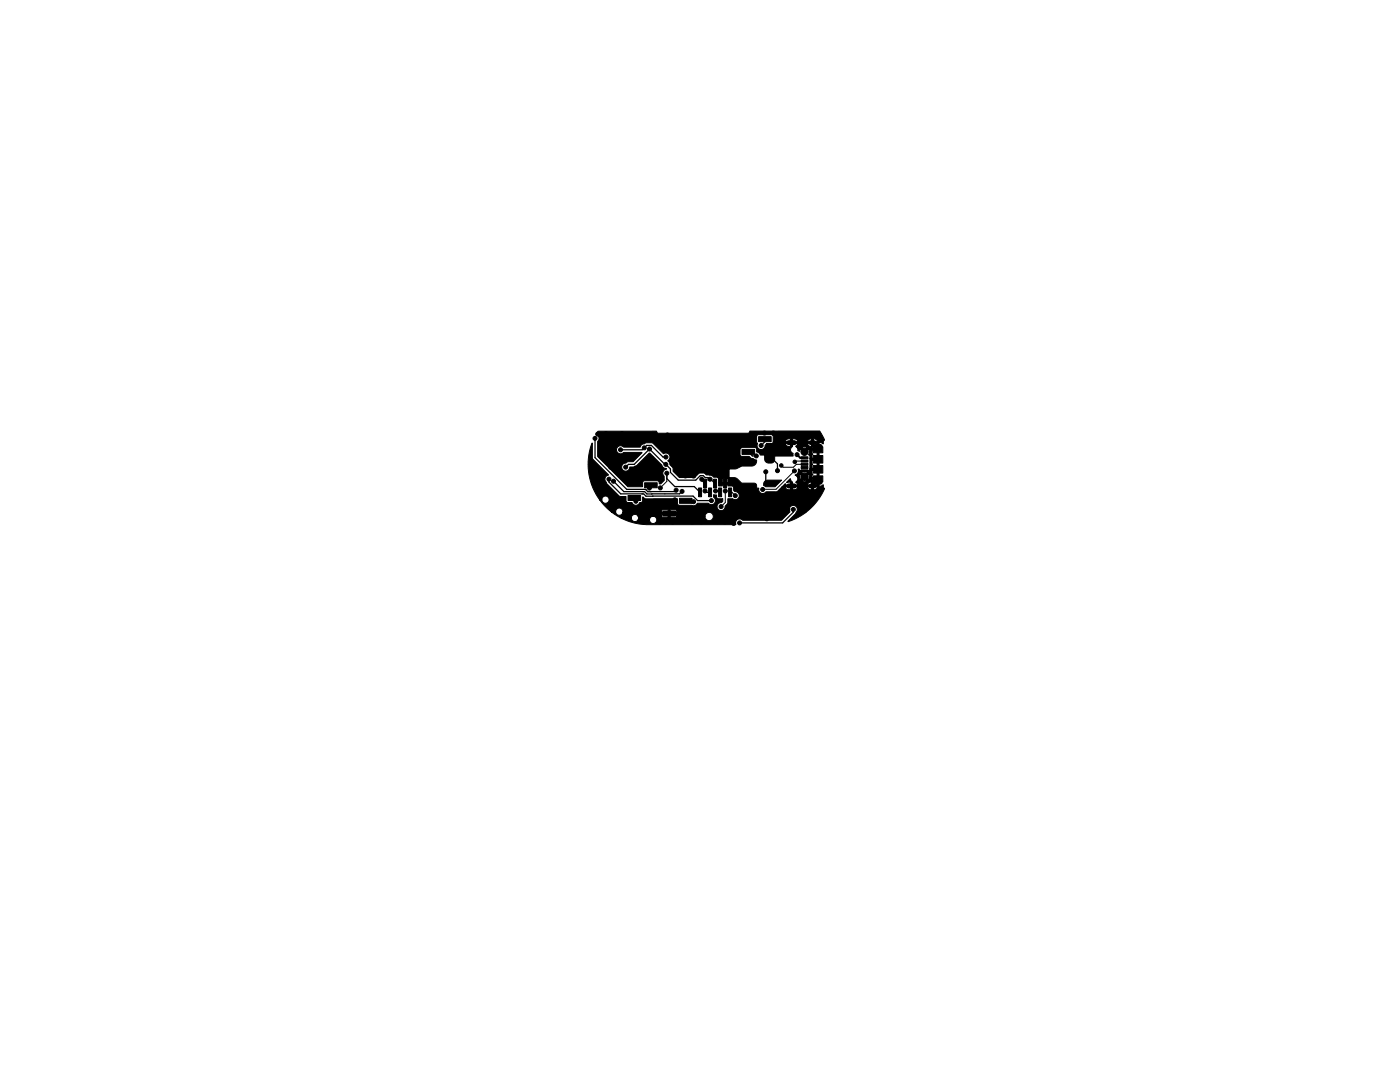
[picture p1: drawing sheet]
<svg xmlns="http://www.w3.org/2000/svg" width="279mm" height="216mm" viewBox="0 0 279 216" stroke-linecap="round" stroke-linejoin="round" font-family="sans-serif">
<path d="M157.4 88.3h1.1M157.4 97h1.1M161.8 88.3h.6M161.8 97h.6" fill="none" stroke="#000" stroke-width="1"/>
<g fill="#000" stroke="#000" stroke-width=".2">
<path d="M125.3 98.9h2.5v1h-2.5zM128.6 96.3h2.6v1h-2.6zM135.6 99.4h2.5v1h-2.5zM139.4 97.4h.6v1.7h-.6zM140.4 95.6h.6v1.8h-.6zM141.4 97.4h.6v1.7h-.6zM142.4 95.6h.6v1.8h-.6zM143.4 97.4h.6v1.7h-.6zM144.4 95.6h.6v1.8h-.6zM145.4 97.4h.6v1.7h-.6zM148.1 89.7h2.5v1h-2.5zM151.4 87.1h2.5v1h-2.5z"/>
<path d="M152.7 96l.5-.2h2.8l-1.3 1.3h-1.9l-.4-.2v-.5zM159.9 91.1h1.3v.4h-1.3zM159.9 91.8h1.3v.4h-1.3zM159.9 92.4h1.3v.4h-1.3zM159.9 93.1h1.3v.4h-1.3zM159.9 93.7h1.3v.4h-1.3zM162.3 95h1.9v1.1h-1.9zM162.3 92.9h1.9v1.5h-1.9zM162.3 90.9h1.9v1.5h-1.9zM162.3 89.1h1.9v1.3h-1.9zM119.3 86.1l11.7-.1 .2 .4 .2 .1h17.8l.3-.1 .2-.4h13.9l1 1.8-.3 .3v.5l-.8-.3v8.7l.8-.3v.5l.2 .4a11.9 11.9 0 0 1-7.2 6.5l1.5-1.6 .3-.6-.1-.6a.82 .82 0 0 0-1.1-.3 .82 .82 0 0 0-.3 1.1l-1.7 1.7h-7.7l-.5-.3a.85 .85 0 0 0-.9 1.2h-17.1a12 12 0 0 1-5.7-1.3h2v.2a.72 .72 0 0 0 .6 .5 .72 .72 0 0 0 .7-.3h2.3l.1 .1a.73 .73 0 0 0 1.1 .4 .73 .73 0 0 0-.2-1.2 .73 .73 0 0 0-1 .7h-2.3l.1-.5-.1-.3h4.7l.3 .2h2.5l.2-.2h5.7l.1 .5 .5 .4a.83 .83 0 0 0 1-.6 .83 .83 0 0 0-.5-1l-.2-.1a.84 .84 0 0 0-.9 .8h-5.7v-.3h-1.3v.5h-.4v-.5h-1.3v.3h-4.7l-.1-.1a.73 .73 0 0 0-.8-.2 .73 .73 0 0 0-.4 .7h-2l-2-1.3h.9a.72 .72 0 0 0 .6 .7 .72 .72 0 0 0 .8-.5h10.7l.1-.4-.3-.2h-1l-.1 .6h-.4v-.6h-1l-.2 .2-.1 .4h-7.7a.72 .72 0 0 0-.7-.9 .72 .72 0 0 0-.7 .7h-.9l-.4-.3-1.9-2.1h.4v.2a.73 .73 0 0 0 1.2 .3 .73 .73 0 0 0-.2-1.2 .73 .73 0 0 0-1 .7h-.4l-.4-.5a12 12 0 0 1-1.9-6.4l.2-2.7 .6-1.7 .1 3.2 3.1 3.2a.81 .81 0 0 0-.5 1.3l.3 .5 2.3 2.4 1.4 .1 .1 .9 .1 .2 1 .1a.8 .8 0 0 0 .8 .5 .8 .8 0 0 0 .7-.5l.6-.2 .1-.9 .6 .3h6.2l.1 1.1 .3 .2h2.6a.8 .8 0 0 0 1-.3l2.3-.1a.8 .8 0 0 0 1 .2 .8 .8 0 0 0 .3-1.1l-.3-.3 .1-.5 .5 .1v.4l.3 .3h.9v.5l-.2 .3a.81 .81 0 0 0-.9 .8 .81 .81 0 0 0 .8 .8 .81 .81 0 0 0 .8-.9l.5-.6 .1-.9h.9a.8 .8 0 0 0 1.3-.2 .8 .8 0 0 0-.6-1.2l-.5-.2v-.7l-.3-.2h-.8v-.3h-1.1l-.1 .3h-.7v-.7h1.9v-.7l-.4-.2v.9h-.4v-.9h-.2l-.1 .2v.7h-.8v-.7l-.1-.3h3.4l.4 .2 .9 .9 2.7 .1 .3 .3v.6h.4a.81 .81 0 0 0 .5 1 .81 .81 0 0 0 1-.3h2.1l1-.9h.7l.3 .4 .3 .1h1.4l.3-.2 .2-.3h1.9l.2 .3 .5 .2h.8l.3-.2 .3-.3h-.9v.5h-.4v-.5h-3.7v.5h-.4v-.5h-1.8l.7-.7v.3h1.1v-.6l-.8 .1 .7-.8 .5 .7v.6h4.9v-.4h-.7l-.1 .4h-.4v-.6l-.5 .2-.3 .4h-1.9l-.4-.6 .3-.2h.9l.5 .1 .6-.2h2v-.1l-2 .1-.5-.5-.6 .6h-.9l.1-.5-.1-.4h.5l.1 .6 .6-.6h.5l.6 .6 .1-.4h1.6v-1.5l-1 .1v.6l.1 .2-.1 .2v.4h-.6l-.1-.7-.6 .5h-.5l-.6-.5-.1 .5h-.5l-.4-.3 .5-.3 .1-.3h.3l.2 .2 .2-.1 .6 .6 .5-.6 .2 .1 .2-.2h-2.2v-.6l.6 .3h1.4l.3-.2v-.3h1.5v-1.6l-1 .1 .1 .7-.1 .8h-.5v-.4v-1.6h1.5v-1.4h-1v.4l.1 .2-.1 .2v.6h-.5v-.4l-.2-.2a1.14 1.14 0 0 0 0-1.2l-.8 .8-.9-.8-.1 .5-.4-.2-.1-.6h.9l.6 .6 .3-.4h2.2v-.1l-2.2 .1 .2-.2-.3-.1-1.7 .1-.3-.3 .4-.5h1.9l.3 .5 .5 .1v-.2h1.2v-.4h-.7l-.1 .4h-.4v-.4h-3.7v.6a.85 .85 0 0 0 .1 1.4l-.1 .5h-3.6v.7a.7 .7 0 0 1-.7 .7l-1-.2-.3-.4v-1h-.9l-.3-.5-.4-.1v-.7l-.3-.2h-2.6l-.3 .1-.1 1.3 .1 .3 1.7 .1 .4 .4 1 .3a.93 .93 0 0 1-.9 1.2h-2l-1.1 .6h-1.4v1.7l-3.1-.1-.3-.3-1.1-.1-.7-.4-.8 .1-.9 .8h-3l-1.3-1.2v-.8l-.6-.6-.1-.4-.3-.3a.97 .97 0 0 0 .3-1.1l-.5-.5-.7 .1-2.3-2.1h-1.2l-.8 .3-.4 .5h-3.2l-.5-.2a.81 .81 0 0 0-.9 1 .81 .81 0 0 0 1.4 .3h3.6l-1.7 1.8h-1.1l-.4 .3a.82 .82 0 0 0-.8 .9 .82 .82 0 0 0 .8 .7 .82 .82 0 0 0 .8-.8l1.2-.1 2.7-2.7 2.5 2.4a.83 .83 0 0 0 .8 .7l.1 .1a.82 .82 0 0 0-.7 .6 .82 .82 0 0 0 .3 .8v.9l-.8 .7h-.2l-.1-.4-.2-.3h-2.7l-.3 .3-.1 .9h-2.9l-6-6v-3l.2-.4v-.6h31.5v1.1l.2 .3a.81 .81 0 0 0 .6 1.2 .81 .81 0 0 0 .9-.9l.3-.3h3.7l.4 .5 .7 .1v-.6h-4.8h1l.3-.4h8.9l-.3-.4-.4-.1h-.2v.5h-.4v-.5l-.5 .1-.3 .4h-1.9l-.4-.5h-.6v.5h-.4v-.5h-.4l-.5 .1-.2 .4h-2.4v-1.1l-.4-.3h-2.5l-.4 .4h-31.5l-.5-.4zM132.3 102h2.5v1h-2.5z"/>
<circle cx="118.5" cy="96.4" r=".4"/>
<circle cx="118.7" cy="87.5" r=".4"/>
<circle cx="119" cy="97.6" r=".4"/>
<circle cx="119.3" cy="86.6" r=".4"/>
<circle cx="119.7" cy="98.5" r=".4"/>
<circle cx="119.9" cy="89.6" r=".4"/>
<circle cx="120.9" cy="86.5" r=".4"/>
<circle cx="121.5" cy="95.6" r=".4"/>
<circle cx="121.8" cy="91.7" r=".4"/>
<circle cx="121.9" cy="93.2" r=".4"/>
<circle cx="122.4" cy="96" r=".4"/>
<circle cx="123.8" cy="89.8" r=".4"/>
<circle cx="124.1" cy="86.5" r=".4"/>
<circle cx="124.9" cy="93.2" r=".4"/>
<circle cx="125.2" cy="88.5" r=".4"/>
<circle cx="126.3" cy="95.8" r=".4"/>
<circle cx="126.9" cy="93.4" r=".4"/>
<circle cx="128.6" cy="89.4" r=".4"/>
<circle cx="129.6" cy="97.4" r=".4"/>
<circle cx="129.6" cy="89.6" r=".4"/>
<circle cx="129.7" cy="93.5" r=".4"/>
<circle cx="130" cy="91.5" r=".4"/>
<circle cx="131.8" cy="97.4" r=".4"/>
<circle cx="132.9" cy="92.7" r=".4"/>
<circle cx="132.9" cy="91.2" r=".4"/>
<circle cx="133.1" cy="94.4" r=".4"/>
<circle cx="133.2" cy="86.8" r=".4"/>
<circle cx="133.3" cy="88.1" r=".4"/>
<circle cx="134.7" cy="99.7" r=".4"/>
<circle cx="134.9" cy="97.8" r=".4"/>
<circle cx="135.7" cy="92.6" r=".4"/>
<circle cx="135.8" cy="91" r=".4"/>
<circle cx="135.8" cy="88.1" r=".4"/>
<circle cx="135.8" cy="94" r=".4"/>
<circle cx="135.8" cy="89.5" r=".4"/>
<circle cx="136.1" cy="98.1" r=".4"/>
<circle cx="136.8" cy="95" r=".4"/>
<circle cx="137.3" cy="88.1" r=".4"/>
<circle cx="138.3" cy="92.6" r=".4"/>
<circle cx="138.3" cy="90.7" r=".4"/>
<circle cx="138.4" cy="95" r=".4"/>
<circle cx="139.3" cy="91.6" r=".4"/>
<circle cx="139.3" cy="93.6" r=".4"/>
<circle cx="139.3" cy="89.7" r=".4"/>
<circle cx="140.1" cy="95.6" r=".4"/>
<circle cx="140.3" cy="88.1" r=".4"/>
<circle cx="140.3" cy="90.7" r=".4"/>
<circle cx="140.4" cy="92.6" r=".4"/>
<circle cx="140.7" cy="98" r=".4"/>
<circle cx="141.3" cy="91.6" r=".4"/>
<circle cx="141.3" cy="93.6" r=".4"/>
<circle cx="141.3" cy="89.7" r=".4"/>
<circle cx="141.7" cy="95.6" r=".4"/>
<circle cx="142" cy="99.9" r=".4"/>
<circle cx="142.2" cy="90.7" r=".4"/>
<circle cx="142.3" cy="92.6" r=".4"/>
<circle cx="142.8" cy="88.1" r=".4"/>
<circle cx="142.8" cy="98" r=".4"/>
<circle cx="144.4" cy="92.7" r=".4"/>
<circle cx="144.4" cy="91.7" r=".4"/>
<circle cx="144.5" cy="93.8" r=".4"/>
<circle cx="144.5" cy="94.8" r=".4"/>
<circle cx="144.5" cy="90.5" r=".4"/>
<circle cx="144.7" cy="88.2" r=".4"/>
<circle cx="144.7" cy="98" r=".4"/>
<circle cx="146.7" cy="98.9" r=".4"/>
<circle cx="147.6" cy="89.2" r=".4"/>
<circle cx="147.6" cy="92.7" r=".4"/>
<circle cx="147.9" cy="97.2" r=".4"/>
<circle cx="148" cy="87.1" r=".4"/>
<circle cx="149.4" cy="87" r=".4"/>
<circle cx="149.8" cy="97.2" r=".4"/>
<circle cx="150.1" cy="92.1" r=".4"/>
<circle cx="150.7" cy="86.5" r=".4"/>
<circle cx="150.9" cy="91" r=".4"/>
<circle cx="151.9" cy="88.9" r=".4"/>
<circle cx="152.2" cy="97.7" r=".4"/>
<circle cx="152.6" cy="86.4" r=".4"/>
<circle cx="152.8" cy="94.1" r=".4"/>
<circle cx="153.1" cy="99.4" r=".4"/>
<circle cx="154.3" cy="86.4" r=".4"/>
<circle cx="154.5" cy="96.5" r=".4"/>
<circle cx="155.2" cy="93.9" r=".4"/>
<circle cx="155.4" cy="86.8" r=".4"/>
<circle cx="155.9" cy="92.9" r=".35"/>
<circle cx="156.7" cy="98.7" r=".4"/>
<circle cx="156.7" cy="86.7" r=".4"/>
<circle cx="158.5" cy="94" r=".4"/>
<circle cx="158.6" cy="92.2" r=".35"/>
<circle cx="159.1" cy="90.7" r=".4"/>
<circle cx="160.6" cy="95.1" r=".73"/>
<circle cx="160.6" cy="90.1" r=".73"/>
<circle cx="163" cy="99.1" r=".4"/>
<circle cx="163.3" cy="86.6" r=".4"/>
<circle cx="163.9" cy="97.7" r=".4"/>
<circle cx="124.9" cy="103.2" r=".4"/>
<circle cx="125.7" cy="101.6" r=".4"/>
<circle cx="126.9" cy="100" r=".4"/>
<circle cx="130.9" cy="100.7" r=".4"/>
<circle cx="131.5" cy="102.1" r=".4"/>
<circle cx="131.7" cy="104.1" r=".4"/>
<circle cx="132.9" cy="104.1" r=".4"/>
<circle cx="134.3" cy="104.2" r=".4"/>
<circle cx="136.3" cy="104.1" r=".4"/>
<circle cx="138.1" cy="104.2" r=".4"/>
<circle cx="138.4" cy="100.1" r=".4"/>
<circle cx="140" cy="104.2" r=".4"/>
<circle cx="143.2" cy="104.1" r=".4"/>
<circle cx="143.9" cy="101.1" r=".4"/>
<circle cx="144.6" cy="104.2" r=".4"/>
<circle cx="146.4" cy="104.4" r=".4"/>
<circle cx="147.6" cy="104.3" r=".4"/>
<circle cx="149.2" cy="102" r=".4"/>
<circle cx="150.1" cy="102" r=".4"/>
<circle cx="153" cy="103.5" r=".4"/>
<circle cx="153" cy="101.9" r=".4"/>
<circle cx="157.2" cy="101.6" r=".4"/>
<circle cx="158.3" cy="101.7" r=".4"/>
<circle cx="160.6" cy="101.9" r=".4"/>
<circle cx="161.4" cy="100.8" r=".4"/>
</g>
<path d="M162.9 96.1h.7M162.9 89.1h.7" fill="none" stroke="#000" stroke-width="1.2"/>
<g fill="none" stroke="#000" stroke-width=".25">
<path d="M118.7 87.5v3.8l6.4 6.3 3.8 .1M121.5 95.6v.6l2.4 2.3 4.6 .1 .4 .4h9.4l.9 .9h2.8M122.4 96l2.1 2.1h4.2l.4 .5h1l5.5-.1 .5-.4M123.8 89.7h4.4l.9-.8h.9l2.3 2.3h.6M124.9 93.2l.5-.5h1.2l3-3.1 3.1 3.1h.2l.9 .9v.7l1.6 1.5h3.5l.9-.9h.6l.3 .4h.6v.5l.5-.2 .9 .9M126.9 99.7v.3M128.2 98.5v.1M128.4 98.1h.1M128.5 97.6l.1 .1M128.9 97.7l.4 .4h5.4l.2-.3M128.9 97.7h.1M129.9 97.2l-.3 .2"/>
<path d="M133.1 94.4v1.1l1.6 1.6h3.9l1.1 1.1M140.1 95.6v.2l.6 .7M140.7 98h.1M140.7 98l.1 .1M140.9 98.2h.8M142.8 98h.6l.3 .2M149.3 90.2l.8 .8h.8M152.7 87.6v.5l-.8 .8M152.8 94.1v2.3M154.2 91.6l1 1v1.3M158.3 101.7v.5l-2.1 2.1h-8.6"/>
</g>
<path d="M133.1 94.4v1.7l-1.3 1.3M136.9 99.9h1.3l.2 .2M144.7 98v2.2l-.8 .9M145.7 98.2h.4l.6 .7M158.5 94l-3.6 3.6-2.7 .1M160.6 94h-.9l-.4 .4v1.7l1 1M160.6 92h-1.8l-.2 .2M160.6 92.7h-1.7l-.6 .5h-2l-.4-.3" fill="none" stroke="#000" stroke-width=".2"/>
<path d="M159.1 90.7l.6 .7h.9" fill="none" stroke="#000" stroke-width=".4"/>
</svg>
